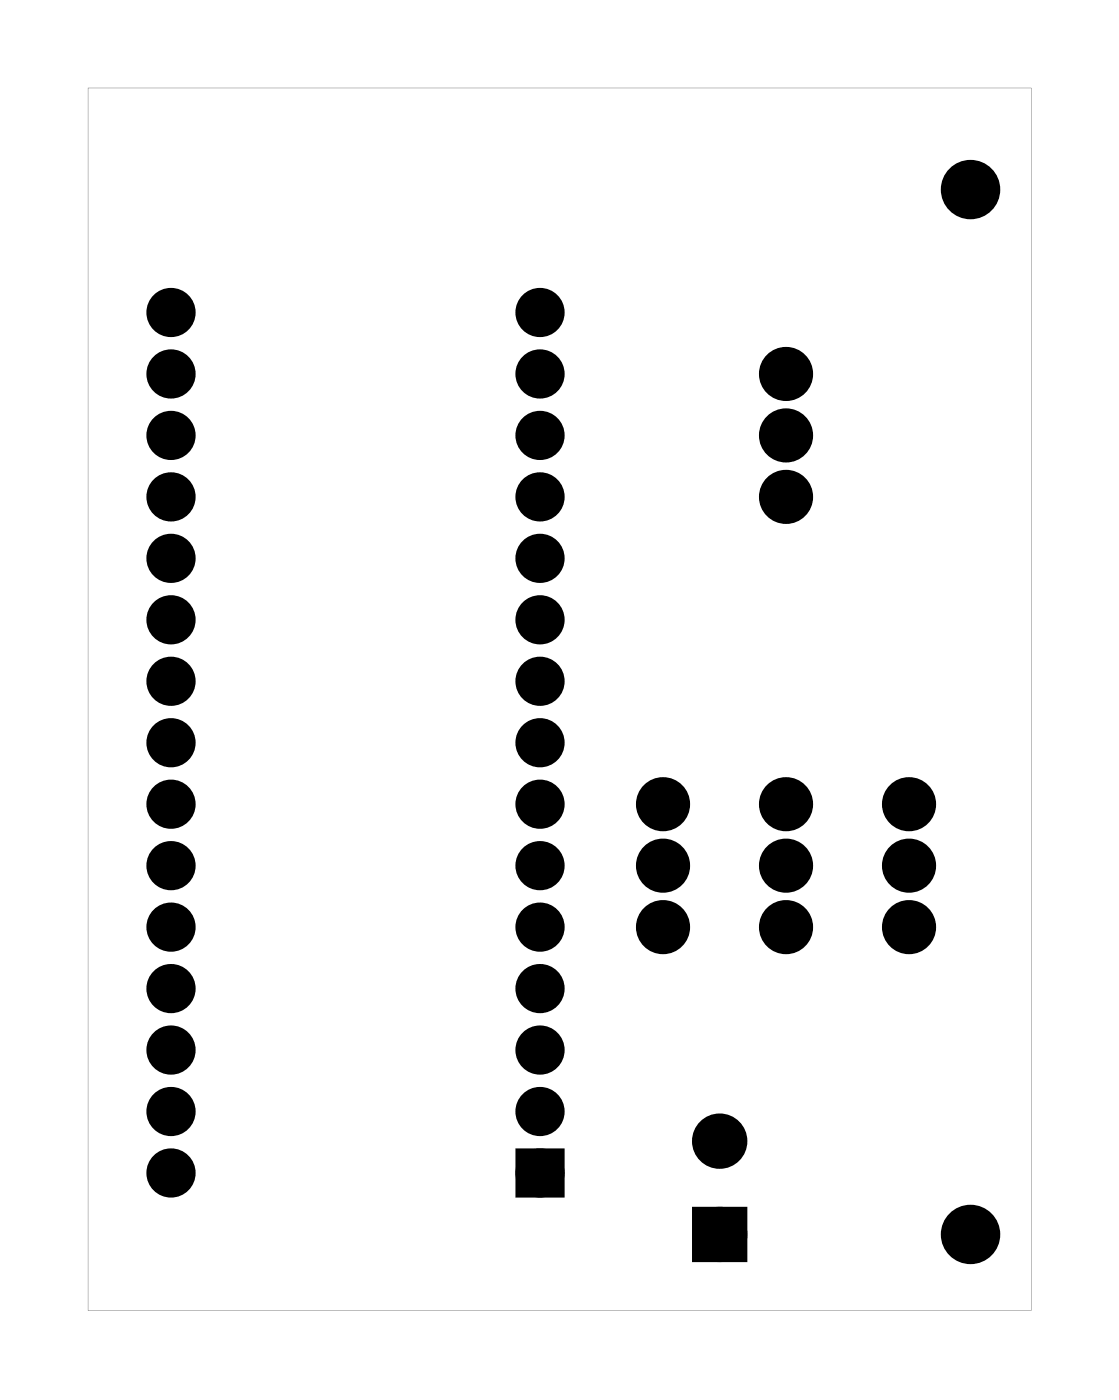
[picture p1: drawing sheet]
<svg xmlns="http://www.w3.org/2000/svg" width="46mm" height="58mm" viewBox="0 0 46 58" stroke-linecap="round" stroke-linejoin="round" font-family="sans-serif">
<g fill="#000">
<path d="M21.6 47.8h1.4v1.3h-1.4z"/>
<path d="M3.6 3.6h39v50.6h-39zM3.6 3.6v50.6h39v-50.6z"/>
<path d="M28.7 50h2v2h-2zM29.1 51a.6 .6 0 0 0 1.2 0 .6 .6 0 0 0-1.2 0z"/>
</g>
<g fill="#000">
<circle cx="7.1" cy="15.5" r=".67"/>
<circle cx="7.1" cy="18" r=".67"/>
<circle cx="7.1" cy="12.9" r=".67"/>
<circle cx="22.3" cy="18" r=".67"/>
<circle cx="22.3" cy="15.5" r=".67"/>
<circle cx="22.3" cy="12.9" r=".67"/>
<circle cx="32.5" cy="18" r=".74"/>
<circle cx="32.5" cy="15.5" r=".74"/>
<circle cx="40.1" cy="7.8" r="1.1"/>
<circle cx="7.1" cy="30.7" r=".67"/>
<circle cx="7.1" cy="38.3" r=".67"/>
<circle cx="7.1" cy="33.2" r=".67"/>
<circle cx="7.1" cy="23.1" r=".67"/>
<circle cx="7.1" cy="25.6" r=".67"/>
<circle cx="7.1" cy="20.5" r=".67"/>
<circle cx="7.1" cy="35.8" r=".67"/>
<circle cx="7.1" cy="28.2" r=".67"/>
<circle cx="22.3" cy="38.3" r=".67"/>
<circle cx="22.3" cy="30.7" r=".67"/>
<circle cx="22.3" cy="33.2" r=".67"/>
<circle cx="22.3" cy="25.6" r=".67"/>
<circle cx="22.3" cy="23.1" r=".67"/>
<circle cx="22.3" cy="20.5" r=".67"/>
<circle cx="22.3" cy="35.8" r=".67"/>
<circle cx="22.3" cy="28.2" r=".67"/>
<circle cx="27.4" cy="33.2" r=".74"/>
<circle cx="27.4" cy="38.3" r=".74"/>
<circle cx="27.4" cy="35.8" r=".74"/>
<circle cx="32.5" cy="33.2" r=".74"/>
<circle cx="32.5" cy="20.5" r=".74"/>
<circle cx="32.5" cy="35.8" r=".74"/>
<circle cx="32.5" cy="38.3" r=".74"/>
<circle cx="37.5" cy="33.2" r=".74"/>
<circle cx="37.5" cy="35.8" r=".74"/>
<circle cx="37.5" cy="38.3" r=".74"/>
<circle cx="7.1" cy="48.5" r=".67"/>
<circle cx="7.1" cy="45.9" r=".67"/>
<circle cx="7.1" cy="43.4" r=".67"/>
<circle cx="7.1" cy="40.9" r=".67"/>
<circle cx="22.3" cy="48.5" r=".67"/>
<circle cx="22.3" cy="45.9" r=".67"/>
<circle cx="22.3" cy="43.4" r=".67"/>
<circle cx="22.3" cy="40.9" r=".67"/>
<circle cx="29.7" cy="47.2" r=".81"/>
<circle cx="29.7" cy="51" r=".81"/>
<circle cx="40.1" cy="51" r="1.1"/>
</g>
<g fill="none" stroke="#000" stroke-width=".69" stroke-linecap="butt">
<path d="M21.6 47.8h1.4v1.3h-1.4z"/>
<circle cx="7.1" cy="18" r=".67"/>
<circle cx="7.1" cy="12.9" r=".67"/>
<circle cx="7.1" cy="15.5" r=".67"/>
<circle cx="22.3" cy="18" r=".67"/>
<circle cx="22.3" cy="15.5" r=".67"/>
<circle cx="22.3" cy="12.9" r=".67"/>
<circle cx="7.1" cy="38.3" r=".67"/>
<circle cx="7.1" cy="33.2" r=".67"/>
<circle cx="7.1" cy="35.8" r=".67"/>
<circle cx="7.1" cy="30.7" r=".67"/>
<circle cx="7.1" cy="20.5" r=".67"/>
<circle cx="7.1" cy="25.6" r=".67"/>
<circle cx="7.1" cy="23.1" r=".67"/>
<circle cx="7.1" cy="28.2" r=".67"/>
<circle cx="22.3" cy="35.8" r=".67"/>
<circle cx="22.3" cy="38.3" r=".67"/>
<circle cx="22.3" cy="33.2" r=".67"/>
<circle cx="22.3" cy="30.7" r=".67"/>
<circle cx="22.3" cy="23.1" r=".67"/>
<circle cx="22.3" cy="20.5" r=".67"/>
<circle cx="22.3" cy="28.2" r=".67"/>
<circle cx="22.3" cy="25.6" r=".67"/>
<circle cx="7.1" cy="45.9" r=".67"/>
<circle cx="7.1" cy="43.4" r=".67"/>
<circle cx="7.1" cy="40.9" r=".67"/>
<circle cx="7.1" cy="48.5" r=".67"/>
<circle cx="22.3" cy="45.9" r=".67"/>
<circle cx="22.3" cy="43.4" r=".67"/>
<circle cx="22.3" cy="40.9" r=".67"/>
<circle cx="22.3" cy="48.5" r=".67"/>
</g>
<g fill="none" stroke="#000" stroke-width=".25">
<path d="M28.7 50h2v2h-2z"/>
<circle cx="40.1" cy="7.8" r="1.1"/>
<circle cx="29.7" cy="51" r=".6"/>
<circle cx="40.1" cy="51" r="1.1"/>
</g>
<g fill="none" stroke="#000" stroke-width=".76" stroke-linecap="butt">
<circle cx="32.5" cy="18" r=".74"/>
<circle cx="32.5" cy="15.5" r=".74"/>
<circle cx="27.4" cy="35.8" r=".74"/>
<circle cx="27.4" cy="33.2" r=".74"/>
<circle cx="27.4" cy="38.3" r=".74"/>
<circle cx="32.5" cy="35.8" r=".74"/>
<circle cx="32.5" cy="33.2" r=".74"/>
<circle cx="32.5" cy="20.5" r=".74"/>
<circle cx="32.5" cy="38.3" r=".74"/>
<circle cx="37.5" cy="35.8" r=".74"/>
<circle cx="37.5" cy="33.2" r=".74"/>
<circle cx="37.5" cy="38.3" r=".74"/>
</g>
<g fill="none" stroke="#000" stroke-width=".67" stroke-linecap="butt">
<circle cx="29.7" cy="51" r=".81"/>
<circle cx="29.7" cy="47.2" r=".81"/>
</g>
</svg>
